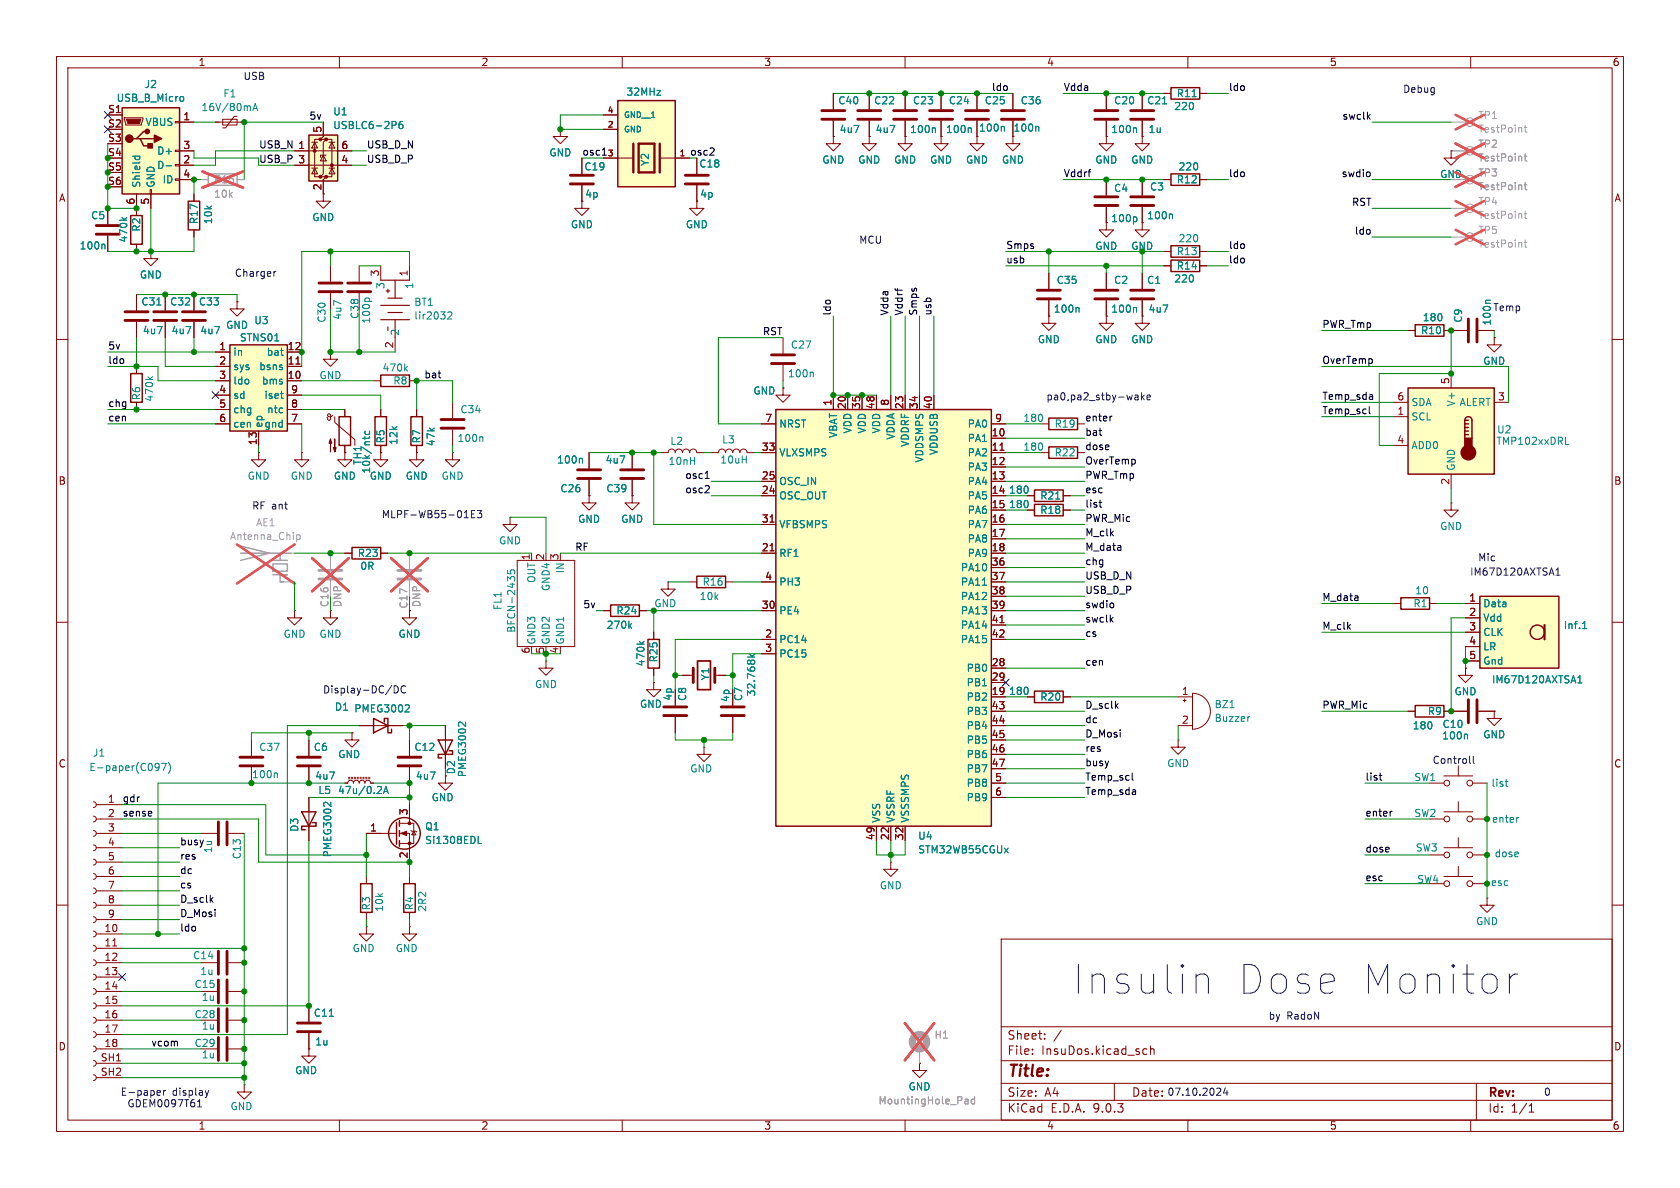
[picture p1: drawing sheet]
<svg xmlns="http://www.w3.org/2000/svg" width="297mm" height="210mm" viewBox="0 0 297 210" stroke-linecap="round" stroke-linejoin="round" font-family="sans-serif">
<defs><g id="words">
<g font-size="7.1" fill="#0000c2">
<text x="189.7" y="176">Insulin</text>
<text x="218.4" y="176">Dose Monitor</text>
</g>
<text font-size="2.8" fill="#840000" x="178" y="190.9">Title:</text>
<g font-size="2.1" fill="#840000">
<text x="178" y="184">Sheet:</text>
<text x="178" y="186.7">File:</text>
<text x="184.1" y="186.7">InsuDos.kicad_sch</text>
<text x="178" y="196.9">KiCad</text>
<text x="178" y="194.1">Size:</text>
<text x="184.7" y="194.1">A4</text>
<text x="185.7" y="196.9">E.D.A.</text>
<text x="193.3" y="196.9">9.0.3</text>
<text x="200" y="194.1">Date:</text>
<text x="263" y="194.3">Rev:</text>
<text x="263" y="196.9">Id:</text>
<text x="267.1" y="196.9">1/1</text>
</g>
<g font-size="1.8" fill="#840000">
<text x="35" y="11.9">1</text>
<text x="85" y="11.9">2</text>
<text x="135" y="11.9">3</text>
<text x="185" y="11.9">4</text>
<text x="235" y="11.9">5</text>
<text x="285" y="11.9">6</text>
<text x="19" y="20.1">S1</text>
<text x="19" y="22.6">S2</text>
<text x="32.3" y="21.3">1</text>
<text x="56.9" y="23.6" transform="rotate(-90 56.9 23.6)">5</text>
<text x="19" y="25.1">S3</text>
<text x="19" y="27.7">S4</text>
<text x="32.3" y="26.4">3</text>
<text x="32.3" y="29">2</text>
<text x="52.6" y="26.4">1</text>
<text x="52.6" y="29">3</text>
<text x="60.3" y="26.4">6</text>
<text x="60.3" y="29">4</text>
<text x="10.3" y="35.9">A</text>
<text x="19" y="30.2">S5</text>
<text x="19" y="32.8">S6</text>
<text x="32.3" y="31.5">4</text>
<text x="56.9" y="33.7" transform="rotate(-90 56.9 33.7)">2</text>
<text x="103.4" y="35.2">4p</text>
<text x="123.7" y="35.2">4p</text>
<text x="285.3" y="35.9">A</text>
<text x="23.9" y="36.3" transform="rotate(-90 23.9 36.3)">6</text>
<text x="26.4" y="36.3" transform="rotate(-90 26.4 36.3)">5</text>
<text x="67.1" y="49" transform="rotate(-90 67.1 49)">3</text>
<text x="72.1" y="49" transform="rotate(-90 72.1 49)">1</text>
<text x="38.7" y="62">1</text>
<text x="38.7" y="64.5">2</text>
<text x="50.8" y="62">12</text>
<text x="50.8" y="64.5">11</text>
<text x="69.6" y="61.7" transform="rotate(-90 69.6 61.7)">2</text>
<text x="38.7" y="67.1">3</text>
<text x="38.7" y="69.6">4</text>
<text x="50.8" y="67.1">10</text>
<text x="51.4" y="69.6">9</text>
<text x="147.1" y="71.8" transform="rotate(-90 147.1 71.8)">1</text>
<text x="157.2" y="71.8" transform="rotate(-90 157.2 71.8)">8</text>
<text x="246.9" y="70.9">6</text>
<text x="256.3" y="68" transform="rotate(-90 256.3 68)">5</text>
<text x="264.7" y="70.9">3</text>
<text x="38.7" y="72.1">5</text>
<text x="38.7" y="74.7">6</text>
<text x="51.4" y="72.1">8</text>
<text x="51.4" y="74.7">7</text>
<text x="135.2" y="74.7">7</text>
<text x="149.6" y="72.4" transform="rotate(-90 149.6 72.4)">20</text>
<text x="152.1" y="72.4" transform="rotate(-90 152.1 72.4)">35</text>
<text x="154.7" y="72.4" transform="rotate(-90 154.7 72.4)">48</text>
<text x="159.8" y="72.4" transform="rotate(-90 159.8 72.4)">23</text>
<text x="162.3" y="72.4" transform="rotate(-90 162.3 72.4)">34</text>
<text x="164.8" y="72.4" transform="rotate(-90 164.8 72.4)">40</text>
<text x="175.2" y="77.2">10</text>
<text x="175.8" y="74.7">9</text>
<text x="246.9" y="73.4">1</text>
<text x="45.5" y="78.8" transform="rotate(-90 45.5 78.8)">13</text>
<text x="134.6" y="79.8">33</text>
<text x="175.2" y="79.8">11</text>
<text x="175.2" y="82.3">12</text>
<text x="246.9" y="78.5">4</text>
<text x="10.3" y="85.9">B</text>
<text x="134.6" y="84.8">25</text>
<text x="134.6" y="87.4">24</text>
<text x="175.2" y="84.8">13</text>
<text x="175.2" y="87.4">14</text>
<text x="175.2" y="89.9">15</text>
<text x="256.3" y="85.8" transform="rotate(-90 256.3 85.8)">2</text>
<text x="285.3" y="85.9">B</text>
<text x="134.6" y="92.5">31</text>
<text x="175.2" y="92.5">16</text>
<text x="175.2" y="95">17</text>
<text x="93.7" y="99.1" transform="rotate(-90 93.7 99.1)">1</text>
<text x="96.3" y="99.1" transform="rotate(-90 96.3 99.1)">2</text>
<text x="98.8" y="99.1" transform="rotate(-90 98.8 99.1)">3</text>
<text x="134.6" y="97.5">21</text>
<text x="175.2" y="97.5">18</text>
<text x="175.2" y="100.1">36</text>
<text x="134.6" y="107.7">30</text>
<text x="135.2" y="102.6">4</text>
<text x="175.2" y="102.6">37</text>
<text x="175.2" y="105.2">38</text>
<text x="175.2" y="107.7">39</text>
<text x="259.6" y="106.4">1</text>
<text x="135.2" y="112.8">2</text>
<text x="175.2" y="110.2">41</text>
<text x="175.2" y="112.8">42</text>
<text x="259.6" y="111.5">3</text>
<text x="259.6" y="109">2</text>
<text x="93.7" y="115.6" transform="rotate(-90 93.7 115.6)">6</text>
<text x="96.3" y="115.6" transform="rotate(-90 96.3 115.6)">5</text>
<text x="98.8" y="115.6" transform="rotate(-90 98.8 115.6)">4</text>
<text x="135.2" y="115.3">3</text>
<text x="175.2" y="117.9">28</text>
<text x="259.6" y="116.6">5</text>
<text x="259.6" y="114">4</text>
<text x="129.1" y="124.2" transform="rotate(-90 129.1 124.2)">4p</text>
<text x="175.2" y="120.4">29</text>
<text x="175.2" y="122.9">19</text>
<text x="175.2" y="125.5">43</text>
<text x="208.8" y="122.9">1</text>
<text x="175.2" y="128">44</text>
<text x="175.2" y="130.6">45</text>
<text x="208.8" y="128">2</text>
<text x="10.3" y="135.9">C</text>
<text x="175.2" y="133.1">46</text>
<text x="175.2" y="135.6">47</text>
<text x="285.3" y="135.9">C</text>
<text x="19" y="142">1</text>
<text x="175.8" y="138.2">5</text>
<text x="175.8" y="140.7">6</text>
<text x="19" y="144.5">2</text>
<text x="19" y="147.1">3</text>
<text x="19" y="149.6">4</text>
<text x="65.3" y="147.1">1</text>
<text x="72.1" y="144.2" transform="rotate(-90 72.1 144.2)">3</text>
<text x="154.7" y="148.6" transform="rotate(-90 154.7 148.6)">49</text>
<text x="157.2" y="148.6" transform="rotate(-90 157.2 148.6)">22</text>
<text x="159.8" y="148.6" transform="rotate(-90 159.8 148.6)">32</text>
<text x="19" y="152.1">5</text>
<text x="19" y="154.7">6</text>
<text x="72.1" y="151.8" transform="rotate(-90 72.1 151.8)">2</text>
<text x="19" y="157.2">7</text>
<text x="19" y="159.8">8</text>
<text x="18.4" y="164.8">10</text>
<text x="18.4" y="167.4">11</text>
<text x="19" y="162.3">9</text>
<text x="18.4" y="169.9">12</text>
<text x="18.4" y="172.5">13</text>
<text x="18.4" y="175">14</text>
<text x="18.4" y="177.5">15</text>
<text x="10.3" y="185.9">D</text>
<text x="18.4" y="180.1">16</text>
<text x="18.4" y="182.6">17</text>
<text x="18.4" y="185.2">18</text>
<text x="285.3" y="185.9">D</text>
<text x="17.7" y="187.7">SH1</text>
<text x="17.7" y="190.2">SH2</text>
<text x="35" y="199.9">1</text>
<text x="85" y="199.9">2</text>
<text x="135" y="199.9">3</text>
<text x="185" y="199.9">4</text>
<text x="235" y="199.9">5</text>
<text x="285" y="199.9">6</text>
</g>
<g font-size="1.8" fill="#008484">
<text x="25.5" y="15.8">J2</text>
<text x="39.4" y="17.4">F1</text>
<text x="110.7" y="17.1">32MHz</text>
<text x="207.9" y="17.4">R11</text>
<text x="20.5" y="18.2">USB_B_Micro</text>
<text x="25.6" y="22.5">VBUS</text>
<text x="35.5" y="19.8">16V/80mA</text>
<text x="58.8" y="20.6">U1</text>
<text x="58.8" y="23">USBLC6-2P6</text>
<text x="148.1" y="18.6">C40</text>
<text x="148.3" y="23.7">4u7</text>
<text x="154.4" y="18.6">C22</text>
<text x="154.7" y="23.7">4u7</text>
<text x="160.8" y="23.7">100n</text>
<text x="161.3" y="18.6">C23</text>
<text x="167.1" y="23.7">100n</text>
<text x="167.6" y="18.6">C24</text>
<text x="173" y="23.5">100n</text>
<text x="174" y="18.6">C25</text>
<text x="179.1" y="23.5">100n</text>
<text x="180.3" y="18.6">C36</text>
<text x="196.4" y="23.7">100n</text>
<text x="196.9" y="18.6">C20</text>
<text x="202.7" y="18.6">C21</text>
<text x="203" y="23.7">1u</text>
<text x="207.5" y="19.7">220</text>
<text x="27.7" y="27.5">D+</text>
<text x="97" y="27.9">GND</text>
<text x="114.9" y="29.4" transform="rotate(-90 114.9 29.4)">Y2</text>
<text x="123.5" y="29.8">C18</text>
<text x="145.3" y="29.1">GND</text>
<text x="151.6" y="29.1">GND</text>
<text x="158" y="29.1">GND</text>
<text x="164.3" y="29.1">GND</text>
<text x="170.7" y="29.1">GND</text>
<text x="177" y="29.1">GND</text>
<text x="193.5" y="29.1">GND</text>
<text x="199.9" y="29.1">GND</text>
<text x="25" y="33.3" transform="rotate(-90 25 33.3)">Shield</text>
<text x="27.5" y="33.3" transform="rotate(-90 27.5 33.3)">GND</text>
<text x="27.7" y="30.1">D-</text>
<text x="28.7" y="32.6">ID</text>
<text x="103.2" y="30.3">C19</text>
<text x="196.9" y="34.1">C4</text>
<text x="203.2" y="33.9">C3</text>
<text x="207.9" y="32.6">R12</text>
<text x="208.2" y="30.3">220</text>
<text x="254.5" y="31.7">GND</text>
<text x="16" y="39">C5</text>
<text x="25" y="41" transform="rotate(-90 25 41)">R2</text>
<text x="35.2" y="39.7" transform="rotate(-90 35.2 39.7)">R17</text>
<text x="37.7" y="39.7" transform="rotate(-90 37.7 39.7)">10k</text>
<text x="55.1" y="39.3">GND</text>
<text x="100.8" y="40.6">GND</text>
<text x="121.2" y="40.6">GND</text>
<text x="196.4" y="39.5">100p</text>
<text x="202.7" y="39">100n</text>
<text x="14" y="44.3">100n</text>
<text x="22.7" y="43" transform="rotate(-90 22.7 43)">470k</text>
<text x="193.5" y="44.4">GND</text>
<text x="207.9" y="47.9">R14</text>
<text x="207.9" y="45.3">R13</text>
<text x="208.2" y="43">220</text>
<text x="24.6" y="49.4">GND</text>
<text x="68.2" y="51.2" transform="rotate(-90 68.2 51.2)">3</text>
<text x="73.3" y="51.2" transform="rotate(-90 73.3 51.2)">1</text>
<text x="186.7" y="50.4">C35</text>
<text x="196.9" y="50.4">C2</text>
<text x="202.7" y="50.4">C1</text>
<text x="207.5" y="50.1">220</text>
<text x="24.9" y="54.2">C31</text>
<text x="25.2" y="59.3">4u7</text>
<text x="30" y="54.2">C32</text>
<text x="30.2" y="59.3">4u7</text>
<text x="35.1" y="54.2">C33</text>
<text x="35.3" y="59.3">4u7</text>
<text x="39.9" y="58.3">GND</text>
<text x="44.9" y="57.5">U3</text>
<text x="57.8" y="57.1" transform="rotate(-90 57.8 57.1)">C30</text>
<text x="60.6" y="56.6" transform="rotate(-90 60.6 56.6)">4u7</text>
<text x="63.6" y="56.5" transform="rotate(-90 63.6 56.5)">C38</text>
<text x="65.6" y="57.3" transform="rotate(-90 65.6 57.3)">100p</text>
<text x="70.7" y="59.4" transform="rotate(-90 70.7 59.4)">2</text>
<text x="73.1" y="54.3">BT1</text>
<text x="73.1" y="56.7">lir2032</text>
<text x="186.2" y="55.5">100n</text>
<text x="196.4" y="55.5">100n</text>
<text x="203" y="55.5">4u7</text>
<text x="251.1" y="59.3">R10</text>
<text x="251.4" y="57">180</text>
<text x="258.7" y="57.1" transform="rotate(-90 258.7 57.1)">C9</text>
<text x="263.8" y="57.6" transform="rotate(-90 263.8 57.6)">100n</text>
<text x="41.1" y="63.1">in</text>
<text x="41.1" y="65.6">sys</text>
<text x="42.3" y="60.6">STNS01</text>
<text x="45.7" y="65.6">bsns</text>
<text x="47.1" y="63.1">bat</text>
<text x="67.5" y="65.9">470k</text>
<text x="139.7" y="61.8">C27</text>
<text x="183.4" y="60.9">GND</text>
<text x="193.5" y="60.9">GND</text>
<text x="199.9" y="60.9">GND</text>
<text x="262.1" y="64.7">GND</text>
<text x="25" y="70.9" transform="rotate(-90 25 70.9)">R6</text>
<text x="27.3" y="71.1" transform="rotate(-90 27.3 71.1)">470k</text>
<text x="41.1" y="68.2">ldo</text>
<text x="41.1" y="70.7">sd</text>
<text x="46.2" y="68.2">bms</text>
<text x="46.6" y="70.7">iset</text>
<text x="56.4" y="67.2">GND</text>
<text x="69.4" y="68.2">R8</text>
<text x="133.1" y="70">GND</text>
<text x="139.2" y="66.9">100n</text>
<text x="249.4" y="72">SDA</text>
<text x="257.4" y="72" transform="rotate(-90 257.4 72)">V+</text>
<text x="257.9" y="72">ALERT</text>
<text x="41.1" y="73.3">chg</text>
<text x="41.1" y="75.8">cen</text>
<text x="46.6" y="75.7" transform="rotate(-90 46.6 75.7)">ep</text>
<text x="46.6" y="75.8">gnd</text>
<text x="47.1" y="73.3">ntc</text>
<text x="81.3" y="73.3">C34</text>
<text x="137.7" y="75.8">NRST</text>
<text x="148.2" y="77.5" transform="rotate(-90 148.2 77.5)">VBAT</text>
<text x="150.7" y="76.7" transform="rotate(-90 150.7 76.7)">VDD</text>
<text x="153.3" y="76.7" transform="rotate(-90 153.3 76.7)">VDD</text>
<text x="155.8" y="76.7" transform="rotate(-90 155.8 76.7)">VDD</text>
<text x="158.3" y="77.8" transform="rotate(-90 158.3 77.8)">VDDA</text>
<text x="171" y="75.8">PA0</text>
<text x="180.8" y="74.8">180</text>
<text x="186.3" y="75.8">R19</text>
<text x="249.4" y="74.5">SCL</text>
<text x="264.6" y="76.8">U2</text>
<text x="64.1" y="82.3" transform="rotate(-90 64.1 82.3)">TH1</text>
<text x="65.6" y="83.8" transform="rotate(-90 65.6 83.8)">10k/ntc</text>
<text x="68.2" y="78.5" transform="rotate(-90 68.2 78.5)">R5</text>
<text x="70.5" y="78.7" transform="rotate(-90 70.5 78.7)">12k</text>
<text x="74.5" y="78.5" transform="rotate(-90 74.5 78.5)">R7</text>
<text x="77.1" y="79" transform="rotate(-90 77.1 79)">47k</text>
<text x="80.8" y="78.3">100n</text>
<text x="98.4" y="82.1">100n</text>
<text x="107" y="82.1">4u7</text>
<text x="118.1" y="82.4">10nH</text>
<text x="118.4" y="78.8">L2</text>
<text x="127.2" y="82.1">10uH</text>
<text x="127.6" y="78.6">L3</text>
<text x="137.7" y="80.9">VLXSMPS</text>
<text x="160.9" y="79.1" transform="rotate(-90 160.9 79.1)">VDDRF</text>
<text x="163.4" y="81.9" transform="rotate(-90 163.4 81.9)">VDDSMPS</text>
<text x="166" y="80.5" transform="rotate(-90 166 80.5)">VDDUSB</text>
<text x="171" y="78.3">PA1</text>
<text x="171" y="80.9">PA2</text>
<text x="171" y="83.4">PA3</text>
<text x="180.8" y="79.9">180</text>
<text x="186.3" y="80.9">R22</text>
<text x="249.4" y="79.6">ADD0</text>
<text x="257.4" y="83.3" transform="rotate(-90 257.4 83.3)">GND</text>
<text x="264.4" y="78.8">TMP102xxDRL</text>
<text x="43.7" y="85">GND</text>
<text x="51.3" y="85">GND</text>
<text x="58.9" y="85">GND</text>
<text x="65.3" y="85">GND</text>
<text x="71.6" y="85">GND</text>
<text x="78" y="85">GND</text>
<text x="99" y="87.2">C26</text>
<text x="107.1" y="87.2">C39</text>
<text x="137.7" y="86">OSC_IN</text>
<text x="137.7" y="88.5">OSC_OUT</text>
<text x="171" y="86">PA4</text>
<text x="171" y="88.5">PA5</text>
<text x="178.3" y="87.5">180</text>
<text x="183.8" y="88.5">R21</text>
<text x="102.1" y="92.6">GND</text>
<text x="109.7" y="92.6">GND</text>
<text x="137.7" y="93.6">VFBSMPS</text>
<text x="171" y="91">PA6</text>
<text x="171" y="93.6">PA7</text>
<text x="178.3" y="90">180</text>
<text x="183.8" y="91">R18</text>
<text x="254.5" y="93.9">GND</text>
<text x="63.2" y="98.7">R23</text>
<text x="63.6" y="100.9">0R</text>
<text x="88.1" y="96.4">GND</text>
<text x="99.9" y="101.5" transform="rotate(-90 99.9 101.5)">IN</text>
<text x="137.7" y="98.7">RF1</text>
<text x="169.8" y="101.2">PA10</text>
<text x="171" y="96.1">PA8</text>
<text x="171" y="98.7">PA9</text>
<text x="88.9" y="107.9" transform="rotate(-90 88.9 107.9)">FL1</text>
<text x="94.8" y="103.1" transform="rotate(-90 94.8 103.1)">OUT</text>
<text x="97.4" y="104.6" transform="rotate(-90 97.4 104.6)">GND4</text>
<text x="115.6" y="107.5">GND</text>
<text x="123.6" y="106.3">10k</text>
<text x="124.1" y="103.7">R16</text>
<text x="137.7" y="103.7">PH3</text>
<text x="169.8" y="103.7">PA11</text>
<text x="169.8" y="106.3">PA12</text>
<text x="249.8" y="107.5">R1</text>
<text x="250.1" y="105.3">10</text>
<text x="262.1" y="107.5">Data</text>
<text x="50" y="112.9">GND</text>
<text x="56.4" y="112.9">GND</text>
<text x="70.4" y="112.9">GND</text>
<text x="91.3" y="112" transform="rotate(-90 91.3 112)">BFCN-2435</text>
<text x="107.1" y="111.4">270k</text>
<text x="108.9" y="108.8">R24</text>
<text x="137.7" y="108.8">PE4</text>
<text x="137.7" y="113.9">PC14</text>
<text x="169.8" y="108.8">PA13</text>
<text x="169.8" y="111.4">PA14</text>
<text x="169.8" y="113.9">PA15</text>
<text x="262.1" y="112.6">CLK</text>
<text x="262.1" y="110.1">Vdd</text>
<text x="276.4" y="111.4">Inf.1</text>
<text x="94.8" y="114" transform="rotate(-90 94.8 114)">GND3</text>
<text x="97.4" y="114" transform="rotate(-90 97.4 114)">GND2</text>
<text x="99.9" y="114" transform="rotate(-90 99.9 114)">GND1</text>
<text x="114.1" y="117.9" transform="rotate(-90 114.1 117.9)">470k</text>
<text x="116.4" y="117.2" transform="rotate(-90 116.4 117.2)">R25</text>
<text x="137.7" y="116.4">PC15</text>
<text x="170.8" y="119">PB0</text>
<text x="262.1" y="117.7">Gnd</text>
<text x="262.1" y="115.2">LR</text>
<text x="59.1" y="125.8">D1 PMEG3002</text>
<text x="94.5" y="121.8">GND</text>
<text x="113" y="125.3">GND</text>
<text x="119" y="124" transform="rotate(-90 119 124)">4p</text>
<text x="121.5" y="124" transform="rotate(-90 121.5 124)">C8</text>
<text x="125.6" y="120.4" transform="rotate(-90 125.6 120.4)">Y1</text>
<text x="131.4" y="124" transform="rotate(-90 131.4 124)">C7</text>
<text x="133.7" y="123.2" transform="rotate(-90 133.7 123.2)">32.768k</text>
<text x="170.8" y="121.5">PB1</text>
<text x="170.8" y="124.1">PB2</text>
<text x="178.3" y="123">180</text>
<text x="183.8" y="124.1">R20</text>
<text x="214.6" y="125.4">BZ1</text>
<text x="257" y="123.1">GND</text>
<text x="263.7" y="121">IM67D120AXTSA1</text>
<text x="170.8" y="126.6">PB3</text>
<text x="170.8" y="129.1">PB4</text>
<text x="170.8" y="131.7">PB5</text>
<text x="214.6" y="127.8">Buzzer</text>
<text x="249.7" y="129.1">180</text>
<text x="252.3" y="126.6">R9</text>
<text x="254.9" y="130.9">100n</text>
<text x="254.9" y="128.9">C10</text>
<text x="262.1" y="130.7">GND</text>
<text x="15.7" y="136.5">E-paper(C097)</text>
<text x="16.3" y="134">J1</text>
<text x="44.5" y="137.8">100n</text>
<text x="45.7" y="132.9">C37</text>
<text x="55.4" y="132.9">C6</text>
<text x="59.7" y="134.2">GND</text>
<text x="73.2" y="132.9">C12</text>
<text x="80.6" y="137" transform="rotate(-90 80.6 137)">D2</text>
<text x="82.6" y="137.5" transform="rotate(-90 82.6 137.5)">PMEG3002</text>
<text x="121.9" y="136.8">GND</text>
<text x="170.8" y="134.2">PB6</text>
<text x="170.8" y="136.8">PB7</text>
<text x="206.2" y="135.8">GND</text>
<text x="55.6" y="138">4u7</text>
<text x="56.2" y="140.6">L5</text>
<text x="59.7" y="140.6">47u/0.2A</text>
<text x="73.4" y="138">4u7</text>
<text x="76.2" y="141.8">GND</text>
<text x="170.8" y="139.3">PB8</text>
<text x="170.8" y="141.8">PB9</text>
<text x="249.9" y="138.3">SW1</text>
<text x="263.6" y="139.3">list</text>
<text x="52.9" y="147.1" transform="rotate(-90 52.9 147.1)">D3</text>
<text x="75.1" y="147">Q1</text>
<text x="75.1" y="149.4">Si1308EDL</text>
<text x="155.8" y="145.5" transform="rotate(-90 155.8 145.5)">VSS</text>
<text x="158.3" y="145.5" transform="rotate(-90 158.3 145.5)">VSSRF</text>
<text x="160.9" y="145.5" transform="rotate(-90 160.9 145.5)">VSSSMPS</text>
<text x="162.2" y="148.6">U4</text>
<text x="249.9" y="144.6">SW2</text>
<text x="263.7" y="145.6">enter</text>
<text x="37.7" y="150.9" transform="rotate(-90 37.7 150.9)">1u</text>
<text x="42.8" y="152" transform="rotate(-90 42.8 152)">C13</text>
<text x="58.8" y="151.6" transform="rotate(-90 58.8 151.6)">PMEG3002</text>
<text x="162.2" y="151.1">STM32WB55CGUx</text>
<text x="250.2" y="150.7">SW3</text>
<text x="264.1" y="151.7">dose</text>
<text x="65.6" y="161" transform="rotate(-90 65.6 161)">R3</text>
<text x="67.9" y="161.3" transform="rotate(-90 67.9 161.3)">10k</text>
<text x="73.3" y="161" transform="rotate(-90 73.3 161)">R4</text>
<text x="75.5" y="161.3" transform="rotate(-90 75.5 161.3)">2R2</text>
<text x="155.4" y="157.4">GND</text>
<text x="250.4" y="156.3">SW4</text>
<text x="263.5" y="156.8">esc</text>
<text x="260.9" y="163.7">GND</text>
<text x="34" y="169.8">C14</text>
<text x="35.3" y="172.6">1u</text>
<text x="62.2" y="168.5">GND</text>
<text x="69.9" y="168.5">GND</text>
<text x="34.3" y="174.9">C15</text>
<text x="35.6" y="177.1">1u</text>
<text x="55.4" y="179.9">C11</text>
<text x="34.3" y="185.3">C29</text>
<text x="34.3" y="180.2">C28</text>
<text x="35.6" y="182.2">1u</text>
<text x="55.6" y="185">1u</text>
<text x="35.6" y="187.3">1u</text>
<text x="52.1" y="190.1">GND</text>
<text x="40.6" y="196.4">GND</text>
<text x="160.5" y="193">GND</text>
</g>
<g font-size="1.8" fill="#0000c2">
<text x="43" y="14.3">USB</text>
<text x="247.9" y="16.6">Debug</text>
<text x="151.8" y="43.3">MCU</text>
<text x="41.4" y="49.1">Charger</text>
<text x="263.9" y="55.2">Temp</text>
<text x="184.9" y="71">pa0,pa2_stby-wake</text>
<text x="44.5" y="90.3">RF ant</text>
<text x="67.4" y="91.8">MLPF-WB55-01E3</text>
<text x="259.8" y="102">IM67D120AXTSA1</text>
<text x="261.2" y="99.4">Mic</text>
<text x="57" y="122.8">Display-DC/DC</text>
<text x="253.2" y="135.2">Controll</text>
<text x="224.2" y="180.4">by</text>
<text x="227.5" y="180.4">RadoN</text>
<text x="21.2" y="193.9">E-paper</text>
<text x="22.4" y="195.9">GDEM0097T61</text>
<text x="30.5" y="193.9">display</text>
<text x="206.3" y="193.9">07.10.2024</text>
<text x="272.9" y="193.9">0</text>
</g>
<g font-size="1.8">
<text x="175.3" y="16.2">ldo</text>
<text x="188" y="16.2">Vdda</text>
<text x="217.2" y="16.2">ldo</text>
<text x="54.6" y="21.2">5v</text>
<text x="237.2" y="21.2">swclk</text>
<text x="45.7" y="26.3">USB_N 1</text>
<text x="64.8" y="26.3">USB_D_N</text>
<text x="64.8" y="28.9">USB_D_P</text>
<text x="102.9" y="27.6">osc1</text>
<text x="188" y="31.4">Vddrf</text>
<text x="217.2" y="31.4">ldo</text>
<text x="237.1" y="31.4">swdio</text>
<text x="238.9" y="36.5">RST</text>
<text x="239.4" y="41.6">ldo</text>
<text x="177.8" y="46.6">usb</text>
<text x="177.8" y="44.1">Smps</text>
<text x="217.2" y="44.1">ldo</text>
<text x="217.2" y="46.6">ldo</text>
<text x="134.8" y="59.3">RST</text>
<text x="147" y="55.9" transform="rotate(-90 147 55.9)">ldo</text>
<text x="157.1" y="55.9" transform="rotate(-90 157.1 55.9)">Vdda</text>
<text x="159.7" y="55.9" transform="rotate(-90 159.7 55.9)">Vddrf</text>
<text x="162.2" y="55.9" transform="rotate(-90 162.2 55.9)">Smps</text>
<text x="164.8" y="55.9" transform="rotate(-90 164.8 55.9)">usb</text>
<text x="233.7" y="58.1">PWR_Tmp</text>
<text x="19" y="61.9">5v</text>
<text x="19" y="64.4">ldo</text>
<text x="233.7" y="64.4">OverTemp</text>
<text x="74.9" y="67">bat</text>
<text x="233.7" y="70.8">Temp_sda</text>
<text x="19" y="74.6">cen</text>
<text x="19" y="72">chg</text>
<text x="191.8" y="74.6">enter</text>
<text x="191.8" y="77.1">bat</text>
<text x="233.7" y="73.3">Temp_scl</text>
<text x="191.8" y="79.7">dose</text>
<text x="191.8" y="82.2">OverTemp</text>
<text x="121.1" y="87.3">osc2</text>
<text x="121.1" y="84.7">osc1</text>
<text x="191.8" y="87.3">esc</text>
<text x="191.8" y="89.8">list</text>
<text x="191.8" y="84.7">PWR_Tmp</text>
<text x="191.8" y="94.9">M_clk</text>
<text x="191.8" y="92.4">PWR_Mic</text>
<text x="101.6" y="97.4">RF</text>
<text x="191.8" y="100">chg</text>
<text x="191.8" y="97.4">M_data</text>
<text x="103" y="107.6">5v</text>
<text x="191.8" y="107.6">swdio</text>
<text x="191.8" y="102.5">USB_D_N</text>
<text x="191.8" y="105.1">USB_D_P</text>
<text x="233.7" y="106.3">M_data</text>
<text x="191.8" y="110.1">swclk</text>
<text x="191.8" y="112.7">cs</text>
<text x="233.7" y="111.4">M_clk</text>
<text x="191.8" y="117.8">cen</text>
<text x="191.8" y="125.4">D_sclk</text>
<text x="233.7" y="125.4">PWR_Mic</text>
<text x="191.8" y="130.5">D_Mosi</text>
<text x="191.8" y="127.9">dc</text>
<text x="191.8" y="133">res</text>
<text x="191.8" y="135.5">busy</text>
<text x="21.6" y="141.9">gdr</text>
<text x="191.8" y="140.6">Temp_sda</text>
<text x="191.8" y="138.1">Temp_scl</text>
<text x="241.3" y="138.1">list</text>
<text x="21.6" y="144.4">sense</text>
<text x="31.7" y="149.5">busy</text>
<text x="241.3" y="144.4">enter</text>
<text x="31.7" y="154.6">dc</text>
<text x="31.7" y="152.1">res</text>
<text x="241.3" y="150.8">dose</text>
<text x="241.3" y="155.9">esc</text>
<text x="31.7" y="159.7">D_sclk</text>
<text x="31.7" y="157.1">cs</text>
<text x="31.7" y="162.2">D_Mosi</text>
<text x="31.7" y="164.8">ldo</text>
<text x="26.7" y="185.1">vcom</text>
</g>
<g font-size="1.8" fill="#a1a1a1">
<text x="261.2" y="21.2">TP1</text>
<text x="261.2" y="23.7">TestPoint</text>
<text x="261.2" y="26.3">TP2</text>
<text x="261.2" y="28.7">TestPoint</text>
<text x="37.7" y="35.2">10k</text>
<text x="37.8" y="32.6">R15</text>
<text x="261.2" y="31.4">TP3</text>
<text x="261.2" y="33.8">TestPoint</text>
<text x="261.2" y="36.5">TP4</text>
<text x="261.2" y="38.9">TestPoint</text>
<text x="261.2" y="41.6">TP5</text>
<text x="261.2" y="44">TestPoint</text>
<text x="40.6" y="95.7">Antenna_Chip</text>
<text x="45.2" y="93.2">AE1</text>
<text x="58.3" y="107.4" transform="rotate(-90 58.3 107.4)">C16</text>
<text x="60.6" y="107.4" transform="rotate(-90 60.6 107.4)">DNP</text>
<text x="72.2" y="107.7" transform="rotate(-90 72.2 107.7)">C17</text>
<text x="74.5" y="107.4" transform="rotate(-90 74.5 107.4)">DNP</text>
<text x="165.1" y="183.8">H1</text>
<text x="155.2" y="195.4">MountingHole_Pad</text>
</g>
<g font-size="1.8" fill="#008400">
<text x="45.7" y="28.9">USB_P 3</text>
<text x="121.9" y="27.6">osc2</text>
<text x="199.9" y="44.4">GND</text>
</g>
<g font-size="1.4" fill="#840000">
<text x="107.3" y="22.6">2</text>
<text x="107.3" y="20.1">4</text>
<text x="107.3" y="27.7">3</text>
<text x="120" y="27.7">1</text>
</g>
<g font-size="1.4" fill="#008484">
<text x="110.2" y="23.6">GND</text>
<text x="110.2" y="21.1">GND__1</text>
</g>
</g></defs>
<g fill="none" stroke="#840000" stroke-width=".18">
<path d="M10 10h277v190h-277zM12 12h273v186h-273zM60 10v2M110 10v2M160 10v2M210 10v2M260 10v2M10 60h2M285 60h2M10 110h2M285 110h2M10 160h2"/>
<path d="M177 166h108v32h-108zM285 160h2M60 198v2M110 198v2M160 198v2M177 194.5h108M177 191.5h108M177 187.5h108M177 181.5h108M182.5 186.3v.1M182.5 185.5v.1M184.7 183.6v.1"/>
<path d="M184.7 182.8v.1M187.6 182.1l-1.3 2M197 191.5v3M202.2 186.3h.5M202.2 185.5h.5M203.4 185.5l.2-.1 .4 .1v.9M203.4 184.9v1.5M210 198v2M260 198v2M261 191.5v6.5M270.3 196.6h.9M270.3 195.5l.4-.4v1.5"/>
</g>
<path d="M261.6 105.4h14v12.7h-14z" fill="#ffffc2"/>
<g fill="none" stroke="#840000" stroke-width=".25">
<path d="M207 46h5.1v2h-5.1zM182.9 89.2h5.1v2h-5.1zM261.6 105.4h14v12.7h-14z"/>
<circle cx="271.8" cy="111.8" r="1.27"/>
</g>
<path d="M273 110.5v2.5" fill="none" stroke="#840000" stroke-width=".38"/>
<g fill="none" stroke="#840000" stroke-width=".18">
<path d="M166.4 16.5v2.8M195.6 16.5v2.8M201.9 16.5v2.8M166.4 24.1v1.3h1.2l-1.2 1.3-1.3-1.3h1.3M166.4 24.1h.1M166.4 21.3v2.8M195.6 21.3v2.8M201.9 21.3v2.8M256.5 26.7v1.2h1.3l-1.3 1.3-1.2-1.3h1.2M256.5 26.7h.1M205.7 47h1.3M212.1 47h1.3"/>
<path d="M181.6 90.2h1.3M188 90.2h1.2M259.1 116.8h2.5M259.1 114.3h2.5M259.1 111.8h2.5M259.1 109.2h2.5M259.1 106.7h2.5M44.4 130.8v2.8M44.4 135.6v2.8M78.7 137.2v1.2h1.3l-1.3 1.3-1.2-1.3h1.2M35.6 147.3h2.8M40.4 147.3h2.8"/>
<path d="M262.9 158.8v1.2h1.3l-1.3 1.3-1.3-1.3h1.3M262.9 158.8h.1M54.6 177.8v2.8M35.6 185.4h2.8M35.6 180.3h2.8M40.4 185.4h2.8M40.4 180.3h2.8M54.6 185.4v1.3h1.3l-1.3 1.3-1.3-1.3h1.3M54.6 185.4h.1M54.6 182.6v2.8M162.6 188v1.2h1.2l-1.2 1.3-1.3-1.3h1.3M162.6 188h.1"/>
</g>
<path d="M205.5 18.4h.8M171.5 22.6l.2 .2v.6M200.7 22.6l.2 .2v.6M278.9 119.8l.4-.3v1.2M279.8 111.1h.7M280 110l.2-.1v1.2M48.9 136.6l.1 .2v.7M278.9 120.7h.8M58.2 179.6h.7" fill="none" stroke="#008484" stroke-width=".18"/>
<g fill="none" stroke="#840000" stroke-width=".51">
<path d="M164.3 19.6h4.1M193.5 19.6h4.1M199.9 19.6h4.1M164.3 21.1h4.1M193.5 21.1h4.1M199.9 21.1h4.1M42.4 133.9h4.1M42.4 135.4h4.1M38.6 145.3v4.1M40.1 145.3v4.1M38.6 178.3v4.1M40.1 178.3v4.1"/>
<path d="M38.6 183.4v4.1M40.1 183.4v4.1M52.6 180.8h4M52.6 182.4h4"/>
</g>
<circle cx="162.6" cy="184.1" r="1.27" fill="none" stroke="#a1a1a1" stroke-width="1.3"/>
<g fill="none" stroke="#a1a1a1" stroke-width=".18">
<path d="M256.5 31.8h2.6M256.5 26.7h2.6M256.5 21.6h2.6M269.5 32.7h.4M269.5 27.6h.4M269.5 22.5h.4M269.6 22.1v1.1l.3 .2M269.6 27.2v1.1l.3 .2M269.6 32.3v1.1l.3 .1M162.6 185.4v2.6M170.7 194.3h.3l.1 .2v.6M171.1 195.1h-.4"/>
<path d="M171.1 194.6l-.4 .1M172.3 194.4l-.4-.1-.2 .2 .1 .6h.5M172.3 193.9v1.2"/>
<circle cx="259.8" cy="21.6" r=".76"/>
<circle cx="259.8" cy="31.7" r=".76"/>
<circle cx="259.8" cy="26.7" r=".76"/>
</g>
<path d="M257.3 30.5l5.1 2.5M257.3 25.4l5.1 2.6M257.3 20.3l5.1 2.6M262.4 30.5l-5.1 2.5M262.4 25.4l-5.1 2.6M262.4 20.3l-5.1 2.6M160 180.9l5.2 6.5M165.2 180.9l-5.2 6.5" fill="none" stroke="#e65255" stroke-width=".46"/>
<path d="M248.9 68.6h15.3v15.2h-15.3z" fill="#ffffc2"/>
<g fill="none" stroke="#840000" stroke-width=".25">
<path d="M207 15.5h5.1v2h-5.1zM207 30.7h5.1v2.1h-5.1zM207 43.4h5.1v2.1h-5.1zM248.9 68.6h15.3v15.2h-15.3zM259 74.3a.64 .64 0 0 1 .6-.6 .64 .64 0 0 1 .6 .6v3.2M259 74.3v3.2M259 74.3h.6M259 74.9h.6M259 75.6h.6M259 76.2h.6M259 76.8h.6M114.6 113h2v5.1h-2z"/>
<path d="M247.6 105.7h5.1v2h-5.1zM66 127l2.6 1.3-2.6 1.2zM67.9 127.6v-.6h.7v2.5h.6v-.6M77.5 130.8h2.5l-1.3 2.6zM79.4 132.7h.6v.7h-2.5v.6h.6M182.9 122.2h5.1v2h-5.1zM250.2 124.7h5.1v2h-5.1zM53.3 143.5h2.6l-1.3 2.6zM55.2 145.4h.7v.7h-2.6v.6h.7M63.8 156.2h2v5.1h-2zM70.1 145.4v3.8M70.6 145v1.1"/>
<path d="M70.6 146.8v1M70.6 148.6v1M71.4 156.2h2v5.1h-2z"/>
<circle cx="71.5" cy="147.3" r="2.79"/>
</g>
<g fill="#840000" stroke="#840000" stroke-width=".25">
<path d="M259 77.5h1.2v1.9h-1.2z"/>
<circle cx="259.6" cy="80" r="1.27"/>
</g>
<g fill="none" stroke="#840000" stroke-width=".18">
<path d="M172.7 16.5v2.8M179.1 16.5v2.8M205.7 16.5h1.3M212.1 16.5h1.3M172.7 24.1v1.3h1.3l-1.3 1.3-1.3-1.3h1.3M172.7 24.1h.1M172.7 21.3v2.8M179.1 24.1v1.3h1.2l-1.2 1.3-1.3-1.3h1.3M179.1 24.1h.1M179.1 21.3v2.8M195.6 24.1v1.3h1.2l-1.2 1.3-1.3-1.3h1.3M195.6 24.1h.1"/>
<path d="M195.6 39.4v1.2h1.2l-1.2 1.3-1.3-1.3h1.3M195.6 39.4h.1M195.6 31.8v2.7M195.6 36.6v2.8M201.9 24.1v1.3h1.3l-1.3 1.3-1.2-1.3h1.2M201.9 24.1h.1M201.9 39.4v1.2h1.3l-1.3 1.3-1.2-1.3h1.2M201.9 39.4h.1M201.9 31.8v2.7M201.9 36.6v2.8M205.7 31.8h1.3M212.1 31.8h1.3"/>
<path d="M185.4 55.9v1.3h1.3l-1.3 1.2-1.3-1.2h1.3M185.4 55.9h.1M185.4 48.3v2.8M185.4 53.1v2.8M195.6 55.9v1.3h1.2l-1.2 1.2-1.3-1.2h1.3M195.6 55.9h.1M195.6 48.3v2.8M195.6 53.1v2.8M201.9 55.9v1.3h1.3l-1.3 1.2-1.2-1.2h1.2M201.9 55.9h.1M201.9 48.3v2.8M201.9 53.1v2.8"/>
<path d="M205.7 44.5h1.3M212.1 44.5h1.3M264.2 59.7v1.3h1.2l-1.2 1.2-1.3-1.2h1.3M264.2 59.7h.1M246.4 71.1h2.5M246.4 73.7h2.5M246.4 78.7h2.5M256.5 66v2.6M264.2 71.1h2.5M256.5 83.8v2.6M52.1 108v1.2h1.2l-1.2 1.3-1.3-1.3h1.3M52.1 108h.1"/>
<path d="M58.4 108v1.2h1.3l-1.3 1.3-1.3-1.3h1.3M72.4 108v1.2h1.3l-1.3 1.3-1.3-1.3h1.3M96.5 116.8v1.3h1.3l-1.3 1.3-1.3-1.3h1.3M96.5 116.8h.1M115.6 111.8v1.2M115.6 118.1v1.3M120.6 119.4h2M126.4 119.4h1.9M246.4 106.7h1.2M252.7 106.7h1.3M259.1 118.1v1.3h1.2l-1.2 1.3-1.3-1.3h1.3M259.1 118.1h.1"/>
<path d="M54.6 130.8v2.8M54.6 135.6v2.8M61 138.4h.5l.1-.3 .4-.2 .3 .2 .2 .3 .1-.3 .4-.2 .3 .2 .2 .3 .1-.3 .4-.2 .4 .2 .1 .3 .2-.3 .3-.2 .4 .2 .1 .3h.5M61.6 137.7h.2M61.6 137.4h.2M62.1 137.7h.3M62.1 137.4h.3M62.2 129.5v1.3h1.3l-1.3 1.3-1.2-1.3h1.2M62.2 129.5h.1M62.6 137.7h.3M62.6 137.4h.3M63.1 137.7h.3"/>
<path d="M63.1 137.4h.3M63.5 128.3h7.6M63.6 137.7h.3M63.6 137.4h.3M64.1 137.7h.3M64.1 137.4h.3M64.6 137.7h.3M64.6 137.4h.3M65.2 137.7h.2M65.2 137.4h.2M72.4 130.8v2.8M72.4 135.6v2.8"/>
<path d="M78.7 128.3v7.6M115.6 120.7v1.2h1.2l-1.2 1.3-1.3-1.3h1.3M115.6 120.7h.1M119.4 121.9v2.8M119.4 126.7v2.8M124.5 132.1v1.3h1.2l-1.2 1.2-1.3-1.2h1.3M124.5 132.1h.1M129.5 126.7v2.8M181.6 123.2h1.3M188 123.2h1.2M208.3 130.8v1.3h1.2l-1.2 1.3-1.3-1.3h1.3M208.3 130.8h.1"/>
<path d="M208.3 123.2h2.5M208.3 128.3h2.5M209.2 123.8h.5M209.4 123.6v.5M210.8 122.6a3.2 3.2 0 0 1 3.2 3.1 3.2 3.2 0 0 1-3.2 3.2zM248.9 125.7h1.3M252.7 138.4h2.6M255.3 125.7h4M255.3 137.2h5M257.8 135.4v1.8M260.3 138.4h2.6M261.4 125.7h2.8"/>
<path d="M264.2 125.7v1.3h1.2l-1.2 1.3-1.3-1.3h1.3M264.2 125.7h.1M16.5 141.7l.4 .2 .1 .3-.1 .4-.4 .1M16.5 144.3l.4 .1 .1 .4-.1 .3-.4 .2M16.5 146.8l.4 .2 .1 .3-.1 .4-.4 .1M16.5 149.4l.4 .1 .1 .4-.1 .3-.4 .2M16.5 151.9l.4 .1 .1 .4-.1 .4-.4 .1M16.5 154.4l.4 .2 .1 .3-.1 .4-.4 .1M16.5 157l.4 .1 .1 .4-.1 .3-.4 .2M16.5 159.5l.4 .2 .1 .3-.1 .4-.4 .1M17 144.8h4.6M17 149.9h4.6"/>
<path d="M17 154.9h4.6M17 142.2h4.6M17 147.3h4.6M17 152.4h4.6M17 157.5h4.6M54.6 141v7.6M64.8 147.3h5.3M64.8 154.9v1.3M70.6 145.5h2.6v3.6h-2.6M70.6 147.3h1.8v5.1M72.4 142.2v3.3M72.4 154.9v1.3"/>
<path d="M72.6 146.8l.2 .1h.7l.2 .2M73.2 146.9l.3 .7h-.7zM157.5 152.4v1.3h1.2l-1.2 1.2-1.3-1.2h1.3M157.5 152.4h.1M252.7 144.8h2.6M252.7 151.1h2.6M252.7 156.2h2.6M255.3 143.5h5M255.3 149.9h5M255.3 154.9h5M257.8 141.7v1.8M257.8 148.1v1.8"/>
<path d="M257.8 153.2v1.7M260.3 144.8h2.6M260.3 151.1h2.6M260.3 156.2h2.6M16.5 162.1l.4 .1 .1 .4-.1 .3-.4 .2M16.5 164.6l.4 .1 .1 .4-.1 .4-.4 .1M16.5 167.1l.4 .2 .1 .3-.1 .4-.4 .1M16.5 169.7l.4 .1 .1 .4-.1 .3-.4 .2M16.5 172.2l.4 .2 .1 .3-.1 .4-.4 .1M16.5 174.8l.4 .1 .1 .4-.1 .3-.4 .2M16.5 177.3l.4 .1 .1 .4-.1 .4-.4 .1M16.5 179.8l.4 .2 .1 .3-.1 .4-.4 .1"/>
<path d="M17 170.2h4.6M17 175.3h4.6M17 160h4.6M17 162.6h4.6M17 165.1h4.6M17 167.6h4.6M17 172.7h4.6M17 177.8h4.6M19.9 167.2h.8M35.6 170.2h2.8M35.6 175.3h2.8M40.4 170.2h2.8"/>
<path d="M40.4 175.3h2.8M64.8 163.8v1.3h1.2l-1.2 1.3-1.3-1.3h1.3M64.8 163.8h.1M64.8 161.3v1.3M72.4 163.8v1.3h1.3l-1.3 1.3-1.3-1.3h1.3M72.4 163.8h.1M72.4 161.3v1.3M16.5 182.4l.4 .1 .1 .4-.1 .3-.4 .2M16.5 184.9l.4 .2 .1 .3-.1 .4-.4 .1M16.5 187.5l.4 .1 .1 .4-.1 .3-.4 .2M16.5 190l.4 .1 .1 .4-.1 .4-.4 .1M17 180.3h4.6"/>
<path d="M17 182.9h4.6M17 185.4h4.6M17 188h4.6M17 190.5h4.6M43.2 191.8v1.2h1.2l-1.2 1.3-1.3-1.3h1.3M43.2 191.8h.1"/>
<circle cx="255.8" cy="138.4" r=".51"/>
<circle cx="259.8" cy="138.4" r=".51"/>
<circle cx="255.8" cy="144.8" r=".51"/>
<circle cx="255.8" cy="151.1" r=".51"/>
<circle cx="255.8" cy="156.2" r=".51"/>
<circle cx="259.8" cy="144.8" r=".51"/>
<circle cx="259.8" cy="151.1" r=".51"/>
<circle cx="259.8" cy="156.2" r=".51"/>
</g>
<g fill="none" stroke="#008484" stroke-width=".18">
<path d="M210.8 17.1h.7M177.4 22.3l.2 .2v.7M183.5 22.3l.2 .2v.7M200.7 38.3l.3 .3v.3l-.3 .3M207.1 37.8l.2 .2v.7M190.6 54.3l.2 .2v.7M200.7 54.3l.2 .2v.7M276.8 78.6h.6M113 113.4l.5 .5M113.9 113.4l-.5 .3M132.2 116.2h1.2M132.6 115.7l.5 .5"/>
<path d="M133.4 115.7l-.5 .3M27.6 134.9l.5 .2a.84 .84 0 0 1-.3 1.1M28.1 135.5l-.2 .2h-.3M28.6 134.9h.8l-.5 1.3M29.8 134.8a1.46 1.46 0 0 1 0 1.9M67.3 139.1l.1 .2v.3l-.7 .7h.7M67.9 139.9h.6M72.1 124.6l.3 .2-.1 .3-.7 .8h.8M82.3 127.7v.7l-.7-.7h-.3l-.3 .2M217.4 125.1h.8M221 126.7h-.3M259.2 129.8l.2 .2v.6"/>
<path d="M266.1 138.2h.5M266.3 138.8l.3 .2M58.5 141.8v.8l-.7-.7-.3-.1-.3 .3M67.8 140.3l.4-1.3 .4 1.3M84.5 149.1h.6M268.5 144.5l-.3 .1"/>
</g>
<g fill="none" stroke="#840000" stroke-width=".51">
<path d="M170.7 19.6h4.1M177 19.6h4.1M170.7 21.1h4.1M177 21.1h4.1M193.5 34.8h4.1M193.5 36.3h4.1M199.9 34.8h4.1M199.9 36.3h4.1M183.4 51.3h4.1M183.4 52.8h4.1M193.5 51.3h4.1M193.5 52.8h4.1"/>
<path d="M199.9 51.3h4.1M199.9 52.8h4.1M122.6 118.1v2.6M126.4 118.1v2.6M52.6 133.9h4M52.6 135.4h4M70.4 133.9h4M70.4 135.4h4M117.3 126.5h4.1M117.3 125h4.1M127.5 126.5h4.1M127.5 125h4.1"/>
<path d="M259.6 123.7v4.1M261.1 123.7v4.1M38.6 168.1v4.1M38.6 173.2v4.1M40.1 168.1v4.1M40.1 173.2v4.1"/>
</g>
<g fill="none" stroke="#a1a1a1" stroke-width=".18">
<path d="M256.5 36.8h2.6M269.5 37.8h.4M269.6 37.4v1l.3 .2"/>
<circle cx="259.8" cy="36.8" r=".76"/>
</g>
<path d="M257.3 35.5l5.1 2.6M262.4 35.5l-5.1 2.6" fill="none" stroke="#e65255" stroke-width=".46"/>
<path d="M123.3 116.8h2.3v5.1h-2.3z" fill="none" stroke="#840000" stroke-width=".3"/>
<g fill="#840000" stroke="#840000" stroke-width=".18">
<path d="M70.9 147.3l1-.4v.8z"/>
<circle cx="72.4" cy="145.5" r=".25"/>
<circle cx="72.4" cy="149.1" r=".25"/>
</g>
<path d="M137.2 72.4h38.1v73.7h-38.1z" fill="#ffffc2"/>
<path d="M250.2 57.4h5.1v2h-5.1zM137.2 72.4h38.1v73.7h-38.1zM185.4 73.9h5.1v2h-5.1zM185.4 79h5.1v2h-5.1zM182.9 86.6h5.1v2h-5.1z" fill="none" stroke="#840000" stroke-width=".25"/>
<g fill="none" stroke="#840000" stroke-width=".18">
<path d="M147.3 16.5v2.8M153.7 16.5v2.8M160 16.5v2.8M38.1 21.6h5.1M39.4 21.1h2.5v1h-2.5zM41.9 20.6h-.5l-1.5 2h-.5M147.3 24.1v1.3h1.3l-1.3 1.3-1.3-1.3h1.3M147.3 24.1h.1M147.3 21.3v2.8M153.7 24.1v1.3h1.2l-1.2 1.3-1.3-1.3h1.3M153.7 24.1h.1M153.7 21.3v2.8"/>
<path d="M160 24.1v1.3h1.3l-1.3 1.3-1.3-1.3h1.3M160 24.1h.1M160 21.3v2.8M138.4 59.7v2.8M248.9 58.4h1.3M255.3 58.4h4M261.4 58.4h2.8M134.6 74.9h2.6M138.4 64.5v2.8M147.3 69.9v2.5M149.9 69.9v2.5M152.4 69.9v2.5"/>
<path d="M154.9 69.9v2.5M157.5 69.9v2.5M160 69.9v2.5M162.6 69.9v2.5M165.1 69.9v2.5M175.3 74.9h2.5M175.3 77.5h2.5M176.8 79.6h.7M184.1 74.9h1.3M190.5 74.9h1.3M134.6 80h2.6M134.6 85.1h2.6"/>
<path d="M134.6 87.6h2.6M134.6 92.7h2.6M134.6 97.8h2.6M136.1 92.3h.8M136.1 97.4h.8M175.3 80h2.5M175.3 85.1h2.5M175.3 87.6h2.5M175.3 92.7h2.5M175.3 97.8h2.5M175.3 82.6h2.5M175.3 90.2h2.5"/>
<path d="M175.3 95.3h2.5M181.6 87.6h1.3M184.1 80h1.3M188 87.6h1.2M190.5 80h1.3M256.5 88.9v1.3h1.3l-1.3 1.2-1.2-1.2h1.2M256.5 88.9h.1M134.6 102.9h2.6M134.6 108h2.6M134.6 113h2.6M134.6 115.6h2.6M175.3 102.9h2.5"/>
<path d="M175.3 108h2.5M175.3 113h2.5M175.3 100.3h2.5M175.3 105.4h2.5M175.3 110.5h2.5M175.3 118.1h2.5M176.8 110.1h.7M175.3 120.7h2.5M175.3 123.2h2.5M175.3 125.7h2.5M175.3 128.3h2.5M175.3 130.8h2.5"/>
<path d="M175.3 133.4h2.5M175.3 135.9h2.5M175.3 138.4h2.5M154.9 146.1v2.5M157.5 146.1v2.5M160 146.1v2.5M175.3 141h2.5"/>
</g>
<path d="M44.7 19.6l.4-1.3 .4 1.3M44.8 19.2h.6M165.2 22.6l.2 .2v.6M263.5 53.1h-.7l-.2 .2M143.6 65.8l.2 .2v.6M186.6 88.2h.8M173.7 103.4h.7M177.6 149.9l.6 .9M178.2 149.9l-.6 .9" fill="none" stroke="#008484" stroke-width=".18"/>
<g fill="none" stroke="#a1a1a1" stroke-width=".18">
<path d="M256.5 41.9h2.6M269.5 42.9h.4M269.6 42.4v1.1l.3 .2"/>
<circle cx="259.8" cy="41.9" r=".76"/>
</g>
<path d="M257.3 40.6l5.1 2.6M262.4 40.6l-5.1 2.6" fill="none" stroke="#e65255" stroke-width=".46"/>
<path d="M145.3 19.6h4.1M151.6 19.6h4.1M158 19.6h4.1M145.3 21.1h4.1M151.6 21.1h4.1M158 21.1h4.1M259.6 56.4v4.1M261.1 56.4v4.1M136.4 62.7h4.1M136.4 64.3h4.1" fill="none" stroke="#840000" stroke-width=".51"/>
<path d="M21.6 19.1h10.1v15.2h-10.1z" fill="#ffffc2"/>
<path d="M21.6 19.1h10.1v15.2h-10.1zM23.1 38.1h2v5.1h-2zM24.1 24.5h.7l.6 1.3h1.3M24.8 24.5h2.5M26 23.2h-.6l-1.3 1.3h-.6M33.3 35.6h2v5h-2zM23.1 66h2v5.1h-2zM59.9 73.7h2.1v5h-2.1zM66.3 73.7h2v5h-2zM72.6 73.7h2.1v5h-2.1zM62.2 96.8h5.1v2h-5.1z" fill="none" stroke="#840000" stroke-width=".25"/>
<g fill="none" stroke="#840000" stroke-width=".18">
<path d="M19 20.3h2.6M19 36.8v2.8M22 20.8h3.3v.3l-.3 1h-2.8zM24.1 34.3v3.8M26.5 33.5h.3v.8h-.3zM26.7 34.3v2.5M31 21.5h.7v.2h-.7zM31 26.5h.7v.3h-.7zM31 29.1h.7v.2h-.7zM31 31.6h.7v.3h-.7zM31.7 21.6h2.6M31.7 26.7h2.6"/>
<path d="M31.7 29.2h2.6M31.7 31.8h2.6M34.3 34.3v1.3M99.1 22.9v1.2h1.2l-1.2 1.3-1.3-1.3h1.3M99.1 22.9h.1M19 41.7v2.8M24.1 43.2v1.3M24.1 52.1v2.8M24.1 56.9v2.8M26.7 44.5v1.2h1.2l-1.2 1.3-1.3-1.3h1.3M26.7 44.5h.1M29.2 52.1v2.8"/>
<path d="M29.2 56.9v2.8M34.3 40.6v1.3M34.3 52.1v2.8M34.3 56.9v2.8M41.9 53.3v1.3h1.3l-1.3 1.3-1.3-1.3h1.3M41.9 53.3h.1M24.1 64.8v1.2M24.1 71.1v1.3M57.9 73.4l.2-.2 .3 .1v.9h-.4l-.2-.4M57.9 73.4l.1 .2 .3 .1 .5-.3M59.2 73.7v1l3.5 3v1M61 72.4v1.3"/>
<path d="M61 78.7v1.3M67.3 72.4v1.3M67.3 78.7v1.3M73.7 72.4v1.3M73.7 78.7v1.3M80 71.1v2.8M80 75.9v2.8M45.7 80v1.3h1.3l-1.3 1.3-1.3-1.3h1.3M45.7 80h.1M53.3 80v1.3h1.3l-1.3 1.3-1.2-1.3h1.2M53.3 80h.1M61 80v1.3h1.2l-1.2 1.3-1.3-1.3h1.3"/>
<path d="M61 80h.1M61 97.8h1.2M67.3 80v1.3h1.3l-1.3 1.3-1.3-1.3h1.3M67.3 80h.1M67.3 97.8h1.3M73.7 80v1.3h1.2l-1.2 1.3-1.3-1.3h1.3M73.7 80h.1M80 80v1.3h1.3l-1.3 1.3-1.3-1.3h1.3M80 80h.1M90.2 91.4v1.3h1.2l-1.2 1.3-1.3-1.3h1.3M90.2 91.4h.1M91.4 99.1h10.2v15.2h-10.2z"/>
<path d="M94 97.8v1.3M111.8 80v2.8M111.8 84.8v2.8"/>
</g>
<g fill="#840000" stroke="#840000" stroke-width=".18">
<path d="M22.4 21.1h2.5l-.3 .7h-2z"/>
<path d="M58.4 77.6l.3 .8h-.5l.2-.8v2.3z"/>
<path d="M59.2 77.6v2.3l-.3-.8h.5l-.2 .8z"/>
</g>
<g fill="#840000" stroke="#840000" stroke-width=".25">
<path d="M26.2 25.4h.7v.8h-.7z"/>
<path d="M27.3 23.9l1.3 .6-1.3 .6z"/>
<circle cx="22.9" cy="24.5" r=".63"/>
<circle cx="26" cy="23.2" r=".38"/>
</g>
<g fill="none" stroke="#008484" stroke-width=".18">
<path d="M32.1 17.1h.3l.1 .2-.1 .5-.3 .1M21.6 38.5l.5 .4M22.4 38.5l-.5 .3M23.4 27.6h1.3M23.9 27.6v.4M24.6 27.6l.1 .4M29.4 29.3h.9M18.4 43.2l.2 .1v.7M27.7 53.9h.8M26.1 66.6l.5 .5M27 66.6l-.5 .4M64.5 77.2v.5"/>
<path d="M64.6 76.2l-.1 .4 .2 .2 .6-.1v-.5M65.3 77.2l-.1 .3h-1.1M85.2 77.2l.2 .2v.6M89.7 100.8v.6l.6 .1-.1-.2 .1-.4 .2-.2 .4 .1 .1 .2-.1 .5M90.2 102.4l-.5-.5v.8M90.2 102.2l.3-.3h.3l.2 .3"/>
</g>
<path d="M17 39.9h4.1M17 41.4h4.1M22.1 55.1h4.1M22.1 56.6h4.1M27.2 55.1h4M27.2 56.6h4M32.3 55.1h4M32.3 56.6h4M78 74.2h4M78 75.7h4M109.7 84.6h4.1M109.7 83.1h4.1" fill="none" stroke="#840000" stroke-width=".51"/>
<path d="M36.8 30.7h5.1v2.1h-5.1zM42.5 96.5l5.1 1.3-5.1 1.3M42.5 97.8h8.9M48.3 99.7h2.5v1.3h-2.5zM48.3 99.1h2.5M49.5 97.8v1.3M48.3 101.6h2.5h-1.3v1.3h.7" fill="none" stroke="#a1a1a1" stroke-width=".25"/>
<path d="M35.6 31.8h1.2M41.9 31.8h1.3M49.5 97.8h2.6M52.5 94.5v1.3M52.5 94.6l.3-.1 .3 .3-.2 .5h-.4M58.4 97.8v2.8M72.4 97.8v2.8M49.5 102.9h2.6M58.4 102.6v2.8M72.4 102.6v2.8" fill="none" stroke="#a1a1a1" stroke-width=".18"/>
<path d="M35.8 30.3l7.2 2.9M43 30.3l-7.2 2.9M41.9 96.2l10.2 7M52.1 96.2l-10.2 7M55.2 98.7l6.5 5.8M61.7 98.7l-6.5 5.8M69.2 98.7l6.4 5.8M75.6 98.7l-6.4 5.8" fill="none" stroke="#e65255" stroke-width=".46"/>
<path d="M56.4 100.8h4.1M56.4 102.4h4.1M70.4 100.8h4M70.4 102.4h4" fill="none" stroke="#a1a1a1" stroke-width=".51"/>
<path d="M40.6 61h10.2v15.2h-10.2z" fill="#ffffc2"/>
<path d="M40.6 61h10.2v15.2h-10.2zM67.3 66.3h5.1v2h-5.1z" fill="none" stroke="#840000" stroke-width=".25"/>
<g fill="none" stroke="#840000" stroke-width=".18">
<path d="M38.1 62.2h2.5M38.1 64.8h2.5M38.1 67.3h2.5M38.1 69.9h2.5M38.1 72.4h2.5M38.1 74.9h2.5M45.7 76.2v2.5M50.8 62.2h2.5M50.8 64.8h2.5M50.8 67.3h2.5M50.8 69.9h2.5M50.8 72.4h2.5"/>
<path d="M50.8 74.9h2.5M52.3 64.4h.7M58.4 62.2v1.3h1.3l-1.3 1.3-1.3-1.3h1.3M58.4 62.2h.1M66 67.3h1.3M72.4 67.3h1.3"/>
</g>
<path d="M48.6 60.3h.7M49.6 69.6h.5M49.9 70.4h.2M71.7 65.1l.3 .5M72 64.8l-.4 .4" fill="none" stroke="#008484" stroke-width=".18"/>
<path d="M54.6 23.9h5.1v8.1h-5.1z" fill="#ffffc2"/>
<g fill="#840000" stroke="#840000" stroke-width=".18">
<circle cx="55.6" cy="26.7" r=".25"/>
<circle cx="56.6" cy="24.6" r=".25"/>
<circle cx="56.6" cy="31.2" r=".25"/>
<circle cx="57.7" cy="24.6" r=".25"/>
<circle cx="57.7" cy="31.2" r=".25"/>
<circle cx="58.7" cy="29.2" r=".25"/>
</g>
<g fill="none" stroke="#840000" stroke-width=".18">
<path d="M52.1 26.7h10.1M52.1 29.2h10.1M55.1 29.7h1M55.1 25.1h1M55.6 25.1l.5 1.1h-1zM55.6 29.7l.5 1h-1zM56.6 24.6h-1v6.6h1M57.1 21.6v2.5l-.5 .5h1.1l-.6 .5v5.6l-.5 .5h1.1l-.6 .6v3.8h1.3l-1.3 1.2-1.2-1.2h1.2M57.1 27.4l.6 1h-1.1zM57.7 27.4h-1.1v.4M57.7 24.6h1v6.6h-1M58.2 29.7h1"/>
<path d="M58.2 25.1h1M58.7 25.1l.5 1.1h-1zM58.7 29.7l.5 1h-1zM102.9 32.8v4h1.2l-1.2 1.3-1.3-1.3h1.3M102.9 27.9v2.8M123.2 32.8v4h1.3l-1.3 1.3-1.3-1.3h1.3M123.2 27.9v2.8"/>
</g>
<path d="M54.6 23.9h5.1v8.1h-5.1z" fill="none" stroke="#840000" stroke-width=".25"/>
<path d="M69.9 21.5l.1 .2-.1 .4M71.1 21.5h-.3a.86 .86 0 0 0 0 1.2l.4-.1v-.4l-.2-.3-.4 .1-.1 .2" fill="none" stroke="#008484" stroke-width=".18"/>
<path d="M100.8 31h4.1M100.8 32.5h4.1M121.2 31h4M121.2 32.5h4" fill="none" stroke="#840000" stroke-width=".51"/>
<path d="M109.2 17.8h10.2v15.2h-10.2z" fill="#ffffc2"/>
<g fill="none" stroke="#840000" stroke-width=".18">
<path d="M147.3 16.5v2.8M153.7 16.5v2.8M160 16.5v2.8M166.4 16.5v2.8M172.7 16.5v2.8M179.1 16.5v2.8M195.6 16.5v2.8M201.9 16.5v2.8M205.7 16.5h1.3M212.1 16.5h1.3M19 20.3h2.6M19 36.8v2.8"/>
<path d="M24.1 34.3v3.8M26.7 34.3v2.5M31.7 31.8h2.6M31.7 21.6h2.6M31.7 26.7h2.6M31.7 29.2h2.6M34.3 34.3v1.3M52.1 26.7h2.5M52.1 29.2h2.5M57.1 21.6v2.5M57.1 31.8v2.5M59.7 26.7h2.5"/>
<path d="M59.7 29.2h2.5M99.1 22.9h.1M102.9 27.9v2.8M102.9 32.8v2.8M106.7 27.9h5.1M106.7 22.9h2.5M106.7 20.3h2.5M116.8 27.9h5.1M123.2 27.9v2.8M123.2 32.8v2.8M147.3 24.1h.1M147.3 21.3v2.8"/>
<path d="M153.7 24.1h.1M153.7 21.3v2.8M160 24.1h.1M160 21.3v2.8M166.4 24.1h.1M166.4 21.3v2.8M172.7 24.1h.1M172.7 21.3v2.8M179.1 24.1h.1M179.1 21.3v2.8M195.6 24.1h.1M195.6 39.4h.1"/>
<path d="M195.6 21.3v2.8M195.6 31.8v2.7M195.6 36.6v2.8M201.9 24.1h.1M201.9 39.4h.1M201.9 21.3v2.8M201.9 31.8v2.7M201.9 36.6v2.8M205.7 31.8h1.3M212.1 31.8h1.3M256.5 26.7h.1M19 41.7v2.8"/>
<path d="M24.1 43.2v1.3M24.1 52.1v2.8M24.1 56.9v2.8M26.7 44.5h.1M29.2 52.1v2.8M29.2 56.9v2.8M34.3 40.6v1.3M34.3 52.1v2.8M34.3 56.9v2.8M41.9 53.3h.1M58.4 47v2.8M58.4 51.8v2.8"/>
<path d="M63.5 47v2.8M63.5 51.8v2.8M67.3 47v2.5M69.8 59.7v2.5M72.4 47v2.5M185.4 55.9h.1M185.4 48.3v2.8M185.4 53.1v2.8M195.6 55.9h.1M195.6 48.3v2.8M195.6 53.1v2.8M201.9 55.9h.1"/>
<path d="M201.9 48.3v2.8M201.9 53.1v2.8M205.7 47h1.3M212.1 47h1.3M248.9 58.4h1.3M255.3 58.4h4M261.4 58.4h2.8M264.2 59.7h.1M38.1 74.9h2.5M38.1 62.2h2.5M38.1 64.8h2.5M38.1 67.3h2.5"/>
<path d="M38.1 69.9h2.5M38.1 72.4h2.5M45.7 76.2v2.5M50.8 74.9h2.5M50.8 62.2h2.5M50.8 64.8h2.5M50.8 67.3h2.5M50.8 69.9h2.5M50.8 72.4h2.5M52.3 64.4h.7M61 72.4v1.3M61 78.7v1.3"/>
<path d="M67.3 72.4v1.3M67.3 78.7v1.3M73.7 72.4v1.3M73.7 78.7v1.3M134.6 74.9h2.6M138.4 68.6v1.3h1.3l-1.3 1.2-1.2-1.2h1.2M138.4 68.6h.1M147.3 69.9v2.5M149.9 69.9v2.5M152.4 69.9v2.5M154.9 69.9v2.5M157.5 69.9v2.5"/>
<path d="M160 69.9v2.5M162.6 69.9v2.5M165.1 69.9v2.5M175.3 74.9h2.5M175.3 77.5h2.5M176.8 79.6h.7M61 80h.1M61 97.8h1.2M67.3 80h.1M67.3 97.8h1.3M73.7 80h.1M104.1 87.6v1.3h1.3l-1.3 1.3-1.2-1.3h1.2"/>
<path d="M104.1 87.6h.1M104.1 80v2.8M104.1 84.8v2.8M111.8 87.6v1.3h1.2l-1.2 1.3-1.3-1.3h1.3M111.8 87.6h.1M111.8 80v2.8M111.8 84.8v2.8M116.8 80h1.3a.64 .64 0 0 1 .6-.6 .64 .64 0 0 1 .7 .6 .64 .64 0 0 1 .6-.6 .64 .64 0 0 1 .6 .6 .64 .64 0 0 1 .7-.6 .64 .64 0 0 1 .6 .6 .64 .64 0 0 1 .7-.6 .64 .64 0 0 1 .6 .6h1.3M125.7 80h1.3a.64 .64 0 0 1 .6-.6 .64 .64 0 0 1 .7 .6 .64 .64 0 0 1 .6-.6 .64 .64 0 0 1 .6 .6 .64 .64 0 0 1 .7-.6 .64 .64 0 0 1 .6 .6 .64 .64 0 0 1 .6-.6 .64 .64 0 0 1 .7 .6h1.2M134.6 80h2.6M134.6 85.1h2.6M134.6 87.6h2.6"/>
<path d="M134.6 92.7h2.6M134.6 97.8h2.6M136.1 92.3h.8M136.1 97.4h.8M175.3 80h2.5M175.3 90.2h2.5M175.3 85.1h2.5M175.3 87.6h2.5M175.3 92.7h2.5M175.3 97.8h2.5M175.3 82.6h2.5M175.3 95.3h2.5"/>
<path d="M181.6 90.2h1.3M181.6 87.6h1.3M188 90.2h1.2M188 87.6h1.2M106.7 108h1.2M113 108h1.3M115.6 111.8v1.2M115.6 118.1v1.3M118.1 102.9v1.2h1.3l-1.3 1.3-1.3-1.3h1.3M118.1 102.9h.1M120.6 119.4h1.3M121.9 102.9h1.3"/>
<path d="M127 119.4h1.3M128.3 102.9h1.2M134.6 102.9h2.6M134.6 108h2.6M134.6 113h2.6M134.6 115.6h2.6M175.3 102.9h2.5M175.3 108h2.5M175.3 113h2.5M175.3 100.3h2.5M175.3 105.4h2.5M175.3 110.5h2.5"/>
<path d="M175.3 118.1h2.5M176.8 110.1h.7M259.1 118.1h.1M259.1 116.8h2.5M259.1 114.3h2.5M259.1 111.8h2.5M259.1 109.2h2.5M259.1 106.7h2.5M54.6 130.8v2.8M54.6 135.6v2.8M61 138.4h.5M62.2 129.5h.1"/>
<path d="M63.5 128.3h2.5M65.5 138.4h.5M68.6 128.3h2.5M72.4 130.8v2.8M72.4 135.6v2.8M78.7 128.3v2.5M78.7 133.4v2.5M115.6 120.7h.1M119.4 121.9v2.8M119.4 126.7v2.8M129.5 126.7v2.8M175.3 138.4h2.5"/>
<path d="M175.3 128.3h2.5M175.3 125.7h2.5M175.3 123.2h2.5M175.3 120.7h2.5M175.3 130.8h2.5M175.3 133.4h2.5M175.3 135.9h2.5M181.6 123.2h1.3M188 123.2h1.2M248.9 125.7h1.3M255.3 125.7h4M261.4 125.7h2.8"/>
<path d="M264.2 125.7h.1M54.6 141v2.5M54.6 146.1v2.5M64.8 147.3h2.5M72.4 142.2v2.6M72.4 149.9v2.5M154.9 146.1v2.5M157.5 146.1v2.5M160 146.1v2.5M175.3 141h2.5M54.6 177.8v2.8M54.6 185.4h.1"/>
<path d="M54.6 182.6v2.8M162.6 188h.1"/>
</g>
<path d="M109.2 17.8h10.2v15.2h-10.2zM107.9 106.9h5.1v2.1h-5.1zM123.2 101.9h5.1v2h-5.1z" fill="none" stroke="#840000" stroke-width=".25"/>
<path d="M112 25.4v5.1M112.9 25.4h2.8v5.1h-2.8zM116.6 25.4v5.1" fill="none" stroke="#840000" stroke-width=".41"/>
<path d="M56.4 51.6h4.1M56.4 50h4.1M61.5 51.6h4M61.5 50h4M102.1 84.6h4.1M102.1 83.1h4.1" fill="none" stroke="#840000" stroke-width=".51"/>
<g fill="none" stroke="#008484" stroke-width=".18">
<path d="M32.1 17.1h.3l.1 .2-.1 .5-.3 .1M205.5 18.4h.8M210.8 17.1h.7M21.6 38.5l.5 .4M22.4 38.5l-.5 .3M23.4 27.6h1.3M23.9 27.6v.4M24.6 27.6l.1 .4M29.4 29.3h.9M69.9 21.5l.1 .2-.1 .4M71.1 21.5h-.3a.86 .86 0 0 0 0 1.2l.4-.1v-.4l-.2-.3-.4 .1-.1 .2M165.2 22.6l.2 .2v.6"/>
<path d="M171.5 22.6l.2 .2v.6M177.4 22.3l.2 .2v.7M183.5 22.3l.2 .2v.7M200.7 22.6l.2 .2v.6M200.7 38.3l.3 .3v.3l-.3 .3M207.1 37.8l.2 .2v.7M18.4 43.2l.2 .1v.7M27.7 53.9h.8M64.5 52.9l.2-.2h.4l.2 .2M79.2 55.3l.4-.2 .3 .4-.8 .9h.8M190.6 54.3l.2 .2v.7M200.7 54.3l.2 .2v.7"/>
<path d="M263.5 53.1h-.7l-.2 .2M48.6 60.3h.7M49.6 69.6h.5M49.9 70.4h.2M64.5 77.2v.5M64.6 76.2l-.1 .4 .2 .2 .6-.1v-.5M65.3 77.2l-.1 .3h-1.1M102.8 81l.2 .2v.7M186.6 88.2h.8M111.3 110.6l.4 .5M111.7 110.2l-.5 .5M113 113.4l.5 .5"/>
<path d="M113.9 113.4l-.5 .3M132.2 116.2h1.2M132.6 115.7l.5 .5M133.4 115.7l-.5 .3M173.7 103.4h.7M278.9 119.8l.4-.3v1.2M279.8 111.1h.7M280 110l.2-.1v1.2M67.3 139.1l.1 .2v.3l-.7 .7h.7M67.9 139.9h.6M72.1 124.6l.3 .2-.1 .3-.7 .8h.8M82.3 127.7v.7l-.7-.7h-.3l-.3 .2"/>
<path d="M259.2 129.8l.2 .2v.6M278.9 120.7h.8M58.5 141.8v.8l-.7-.7-.3-.1-.3 .3M67.8 140.3l.4-1.3 .4 1.3M84.5 149.1h.6M177.6 149.9l.6 .9M178.2 149.9l-.6 .9M58.2 179.6h.7"/>
</g>
<path d="M67.3 49.5h5.1M67.3 54h5.1M67.3 56.5h5.1M68.3 51.4h.6M68.6 52.7h2.5M68.6 55.2h2.5M68.6 57.8v.6M69.8 49.5v3.2M69.8 56.5v3.2" fill="none" stroke="#840000" stroke-width=".2"/>
<g fill="none" stroke="#000" stroke-width=".18">
<path d="M106.5 27.4h.7M126.1 26.2l.2 .2-.1 .3-.7 .7h.8M192.4 30.4h.4M192.7 30h.1M241.9 20.6l.3 .5M242.2 30.5v.6M242.2 20.2l-.5 .5M158.2 51v.1M158.7 51v.5M196.6 73.6h-.3M242.1 71.9v1.1l.1 .1M242.5 69.8l.2 .1v.7"/>
<path d="M242.5 63.5v.6M242.7 70.5l-.2 .1M242.7 70.1h-.2M124.7 84.6h.7M125.3 85.9l.1 .2-.1 .3-.7 .7h.8M194.3 88.8h.5M194.5 89.5l.3 .2M200.6 81.3v.6M196.4 109.5l.4 .5M196.8 109.1l-.5 .5M196.8 106.7v.6M200.2 136.6v1.1l.1 .2"/>
<path d="M200.6 139.6l.2 .2v.7M200.8 139.9l-.2 .1M243.8 137.1h.5M244 137.7l.3 .2M200.8 140.4l-.2 .1M246.1 143.4l-.2 .1"/>
</g>
<g fill="none" stroke="#008400" stroke-width=".18">
<path d="M147.3 16.5h31.8M188 16.5h17.7M213.4 16.5h3.8M19 25.4v11.4h5.1M26.7 36.8v7.7M34.3 21.6h3.8M34.3 26.7v1.2h11.4M35.6 31.8h-1.3v2.5M45.7 29.2h6.4M52.1 26.7h-14v2.5h-3.8M57.1 21.6h-13.9v10.2M62.2 26.7h2.6"/>
<path d="M62.2 29.2h2.6M102.9 27.9h3.8M106.7 20.3h-7.6v2.6h7.6M188 31.8h17.7M213.4 31.8h3.8M242.6 31.8h13.9M242.6 36.8h13.9M242.6 21.6h13.9M24.1 52.1h17.8v1.2M24.1 59.7v5.1M29.2 59.7v5.1h8.9M34.3 41.9v2.6h-15.3"/>
<path d="M34.3 59.7v2.5M58.4 54.6v7.6h11.4M58.4 44.5v2.5M63.5 47h3.8M63.5 54.6v7.6M72.4 47v-2.5h-19.1v20.3M138.4 59.7h-11.4v15.2h7.6M147.3 55.9v14h7.6M157.5 55.9v14M160 55.9v14M162.6 55.9v14M165.1 55.9v14"/>
<path d="M177.8 47h27.9M177.8 44.5h27.9M185.4 44.5v3.8M195.6 47v1.3M201.9 44.5v3.8M213.4 47h3.8M213.4 44.5h3.8M233.7 58.4h15.2M242.6 41.9h13.9M256.5 58.4v7.6h-12.7v12.7h2.6M264.2 58.4v1.3M19 64.8h8.9v2.5h10.2"/>
<path d="M19 74.9h19.1M19 72.4h19.1M19 62.2h19.1M45.7 78.7v1.3M53.3 69.9h14v2.5M53.3 74.9v5.1M53.3 72.4h7.7M53.3 67.3h12.7M80 71.1v-3.8h-6.3v5.1M80 78.7v1.3M138.4 67.3v1.3M177.8 77.5h14"/>
<path d="M177.8 74.9h6.3M233.7 64.8h33v6.3M233.7 71.1h12.7M233.7 73.7h12.7M52.1 97.8h8.9M68.6 97.8h25.4M90.2 91.4h6.3v6.4M99.1 97.8h35.5M104.1 80h12.7M115.6 80v12.7h19M124.5 80h1.2M125.7 85.1h8.9"/>
<path d="M125.7 87.6h8.9M133.3 80h1.3M177.8 95.3h14M177.8 90.2h3.8M177.8 85.1h14M177.8 87.6h3.8M177.8 92.7h14M177.8 97.8h14M177.8 82.6h14M177.8 80h6.3M189.2 90.2h2.6M189.2 87.6h2.6"/>
<path d="M256.5 86.4v2.5M52.1 102.9v5.1M94 115.6h5.1M96.5 115.6v1.2M105.4 108h1.3M114.3 108h20.3M115.6 108v3.8M115.6 119.4v1.3M118.1 102.9h3.8M119.4 119.4h1.2M128.3 119.4h1.2M129.5 102.9h5.1"/>
<path d="M134.6 113h-15.2v8.9M134.6 115.6h-5.1v6.3M177.8 118.1h14M177.8 108h14M177.8 110.5h14M177.8 105.4h14M177.8 102.9h14M177.8 113h14M177.8 100.3h14M233.7 111.8h25.4M233.7 106.7h12.7M254 106.7h5.1"/>
<path d="M259.1 109.2h-2.6v16.5M259.1 114.3v3.8M54.6 129.5v1.3M61 138.4h-33.1v26.7M62.2 129.5h-17.8v1.3M63.5 128.3h-12.7v54.6h-29.2M66 138.4h6.4v3.8M71.1 128.3h7.6M72.4 128.3v2.5M119.4 129.5v1.3h10.1v-1.3M124.5 130.8v1.3M177.8 125.7h14"/>
<path d="M177.8 123.2h3.8M177.8 128.3h14M177.8 133.4h14M177.8 138.4h14M177.8 130.8h14M177.8 135.9h14M189.2 123.2h19.1M208.3 128.3v2.5M233.7 125.7h15.2M241.3 138.4h11.4M262.9 138.4v20.4M21.6 142.2h25.4v8.9h17.8"/>
<path d="M21.6 152.4h10.1M21.6 144.8h24.1v7.6h26.7v2.5M21.6 147.3h14M21.6 149.9h10.1M21.6 157.5h10.1M21.6 154.9h10.1M43.2 147.3v44.5M54.6 141h17.8M54.6 148.6v29.2h-33M64.8 147.3v7.6M154.9 148.6v2.5h5.1v-2.5M157.5 148.6v3.8"/>
<path d="M177.8 141h14M241.3 151.1h11.4M241.3 144.8h11.4M241.3 156.2h11.4M21.6 175.3h14M21.6 167.6h21.6M21.6 170.2h14M21.6 160h10.1M21.6 162.6h10.1M21.6 165.1h10.1M64.8 162.6v1.2M72.4 162.6v1.2"/>
<path d="M21.6 188h21.6M21.6 185.4h14M21.6 190.5h21.6M21.6 180.3h14"/>
</g>
<path d="M18.4 19.7l1.3 1.2M19.7 19.7l-1.3 1.2M18.4 22.3l1.3 1.2M19.7 22.3l-1.3 1.2M37.5 69.2l1.2 1.3M38.7 69.2l-1.2 1.3M177.2 120l1.2 1.3M178.4 120l-1.2 1.3M21 172.1l1.2 1.2M22.2 172.1l-1.2 1.2" fill="none" stroke="#000084" stroke-width=".18"/>
<g fill="none" stroke="#0000c2" stroke-width=".18">
<path d="M48.8 48l-.4 .2M200.8 69.8h.2l.2 .2v.7M201.2 70.6l-.4 .1M201.2 70.1l-.4 .1M201.8 69.4v1.3M201.9 70.2l.4 .5M202.3 69.8l-.5 .5M202.8 70.3l.6-.2-.1-.2-.3-.1-.2 .2v.6h.5M82.1 91.5h.7M83.3 90.9h.5M84 90.3h-.7v1.2h.7M84.4 90.3h.8l-.5 .4 .4 .2v.5l-.2 .1-.5-.1"/>
<path d="M275.1 101.7h.7M275.1 100.8l.3-.4v1.3M69.7 121.2a.64 .64 0 0 1 .7 .7 .64 .64 0 0 1-.7 .6zM71.7 121.4a.6 .6 0 0 0-.9 .4 .6 .6 0 0 0 .6 .7l.3-.1M259.8 133.7v1.1l.2 .1M260.5 133.7v1.1l.1 .1M212.2 172.2h.7l.5 .2 .2 .5v2.7M266.8 172.2v3.4M268.3 172.2a1.3 1.3 0 0 0-1.5 1M27.9 192.8h.4l.1 .3-.6 .1M28.3 193.6h-.4M28.9 192.8v.8"/>
<path d="M29.3 192.8l-.4 .2M34.9 195.7h.8M35.3 194.4v1.3M36.3 192.8l.3 .8M36.6 193.6l-.1 .3M36.9 192.8l-.3 .8M215.6 192.4l.2 .2v.3l-.8 .7h.8M216.6 192.3l-.3 .9h.8M216.9 192.8v.8"/>
</g>
<g fill="none" stroke="#a1a1a1" stroke-width=".18">
<path d="M35.6 31.8h1.2M41.9 31.8h1.3M256.5 26.7h2.6M256.5 31.8h2.6M269.5 27.6h.4M269.5 32.7h.4M269.6 27.2v1.1l.3 .2M269.6 32.3v1.1l.3 .1M58.4 97.8v2.8M72.4 97.8v2.8M58.4 102.6v2.8M72.4 102.6v2.8"/>
<path d="M162.6 185.4v2.6M170.7 194.3h.3l.1 .2v.6M171.1 195.1h-.4M171.1 194.6l-.4 .1M172.3 194.4l-.4-.1-.2 .2 .1 .6h.5M172.3 193.9v1.2"/>
</g>
<path d="M35.8 30.3l7.2 2.9M43 30.3l-7.2 2.9M257.3 25.4l5.1 2.6M257.3 30.5l5.1 2.5M262.4 25.4l-5.1 2.6M262.4 30.5l-5.1 2.5M55.2 98.7l6.5 5.8M61.7 98.7l-6.5 5.8M69.2 98.7l6.4 5.8M75.6 98.7l-6.4 5.8M160 180.9l5.2 6.5M165.2 180.9l-5.2 6.5" fill="none" stroke="#e65255" stroke-width=".46"/>
<g fill="#008400" stroke="#008400" stroke-width=".18">
<circle cx="43.2" cy="188" r=".46"/>
<circle cx="43.2" cy="190.5" r=".46"/>
<circle cx="43.2" cy="185.4" r=".46"/>
<circle cx="96.5" cy="115.6" r=".46"/>
<circle cx="129.5" cy="119.4" r=".46"/>
<circle cx="124.5" cy="130.8" r=".46"/>
<circle cx="119.4" cy="119.4" r=".46"/>
<circle cx="43.2" cy="167.6" r=".46"/>
<circle cx="44.4" cy="138.4" r=".46"/>
<circle cx="64.8" cy="151.1" r=".46"/>
<circle cx="72.4" cy="152.4" r=".46"/>
<circle cx="43.2" cy="175.3" r=".46"/>
<circle cx="54.6" cy="177.8" r=".46"/>
<circle cx="43.2" cy="170.2" r=".46"/>
<circle cx="43.2" cy="180.3" r=".46"/>
<circle cx="27.9" cy="165.1" r=".46"/>
<circle cx="72.4" cy="141" r=".46"/>
<circle cx="72.4" cy="138.4" r=".46"/>
<circle cx="54.6" cy="138.4" r=".46"/>
<circle cx="54.6" cy="129.5" r=".46"/>
<circle cx="72.4" cy="128.3" r=".46"/>
<circle cx="259.1" cy="116.8" r=".46"/>
<circle cx="262.9" cy="156.2" r=".46"/>
<circle cx="262.9" cy="144.8" r=".46"/>
<circle cx="262.9" cy="151.1" r=".46"/>
<circle cx="256.5" cy="125.7" r=".46"/>
<circle cx="195.6" cy="31.8" r=".46"/>
<circle cx="201.9" cy="31.8" r=".46"/>
<circle cx="172.7" cy="16.5" r=".46"/>
<circle cx="185.4" cy="44.5" r=".46"/>
<circle cx="166.4" cy="16.5" r=".46"/>
<circle cx="195.6" cy="16.5" r=".46"/>
<circle cx="157.5" cy="151.1" r=".46"/>
<circle cx="201.9" cy="16.5" r=".46"/>
<circle cx="195.6" cy="47" r=".46"/>
<circle cx="256.5" cy="58.4" r=".46"/>
<circle cx="256.5" cy="66" r=".46"/>
<circle cx="153.7" cy="16.5" r=".46"/>
<circle cx="152.4" cy="69.9" r=".46"/>
<circle cx="147.3" cy="69.9" r=".46"/>
<circle cx="149.9" cy="69.9" r=".46"/>
<circle cx="160" cy="16.5" r=".46"/>
<circle cx="43.2" cy="21.6" r=".46"/>
<circle cx="58.4" cy="44.5" r=".46"/>
<circle cx="19" cy="33" r=".46"/>
<circle cx="19" cy="30.5" r=".46"/>
<circle cx="19" cy="27.9" r=".46"/>
<circle cx="34.3" cy="31.8" r=".46"/>
<circle cx="24.1" cy="44.5" r=".46"/>
<circle cx="26.7" cy="44.5" r=".46"/>
<circle cx="24.1" cy="36.8" r=".46"/>
<circle cx="19" cy="36.8" r=".46"/>
<circle cx="58.4" cy="97.8" r=".46"/>
<circle cx="72.4" cy="97.8" r=".46"/>
<circle cx="29.2" cy="52.1" r=".46"/>
<circle cx="34.3" cy="52.1" r=".46"/>
<circle cx="34.3" cy="62.2" r=".46"/>
<circle cx="24.1" cy="72.4" r=".46"/>
<circle cx="58.4" cy="62.2" r=".46"/>
<circle cx="24.1" cy="64.8" r=".46"/>
<circle cx="53.3" cy="62.2" r=".46"/>
<circle cx="99.1" cy="22.9" r=".46"/>
<circle cx="63.5" cy="62.2" r=".46"/>
<circle cx="73.7" cy="67.3" r=".46"/>
<circle cx="111.8" cy="80" r=".46"/>
<circle cx="115.6" cy="80" r=".46"/>
<circle cx="115.6" cy="108" r=".46"/>
</g>
<use href="#words"/>
</svg>
